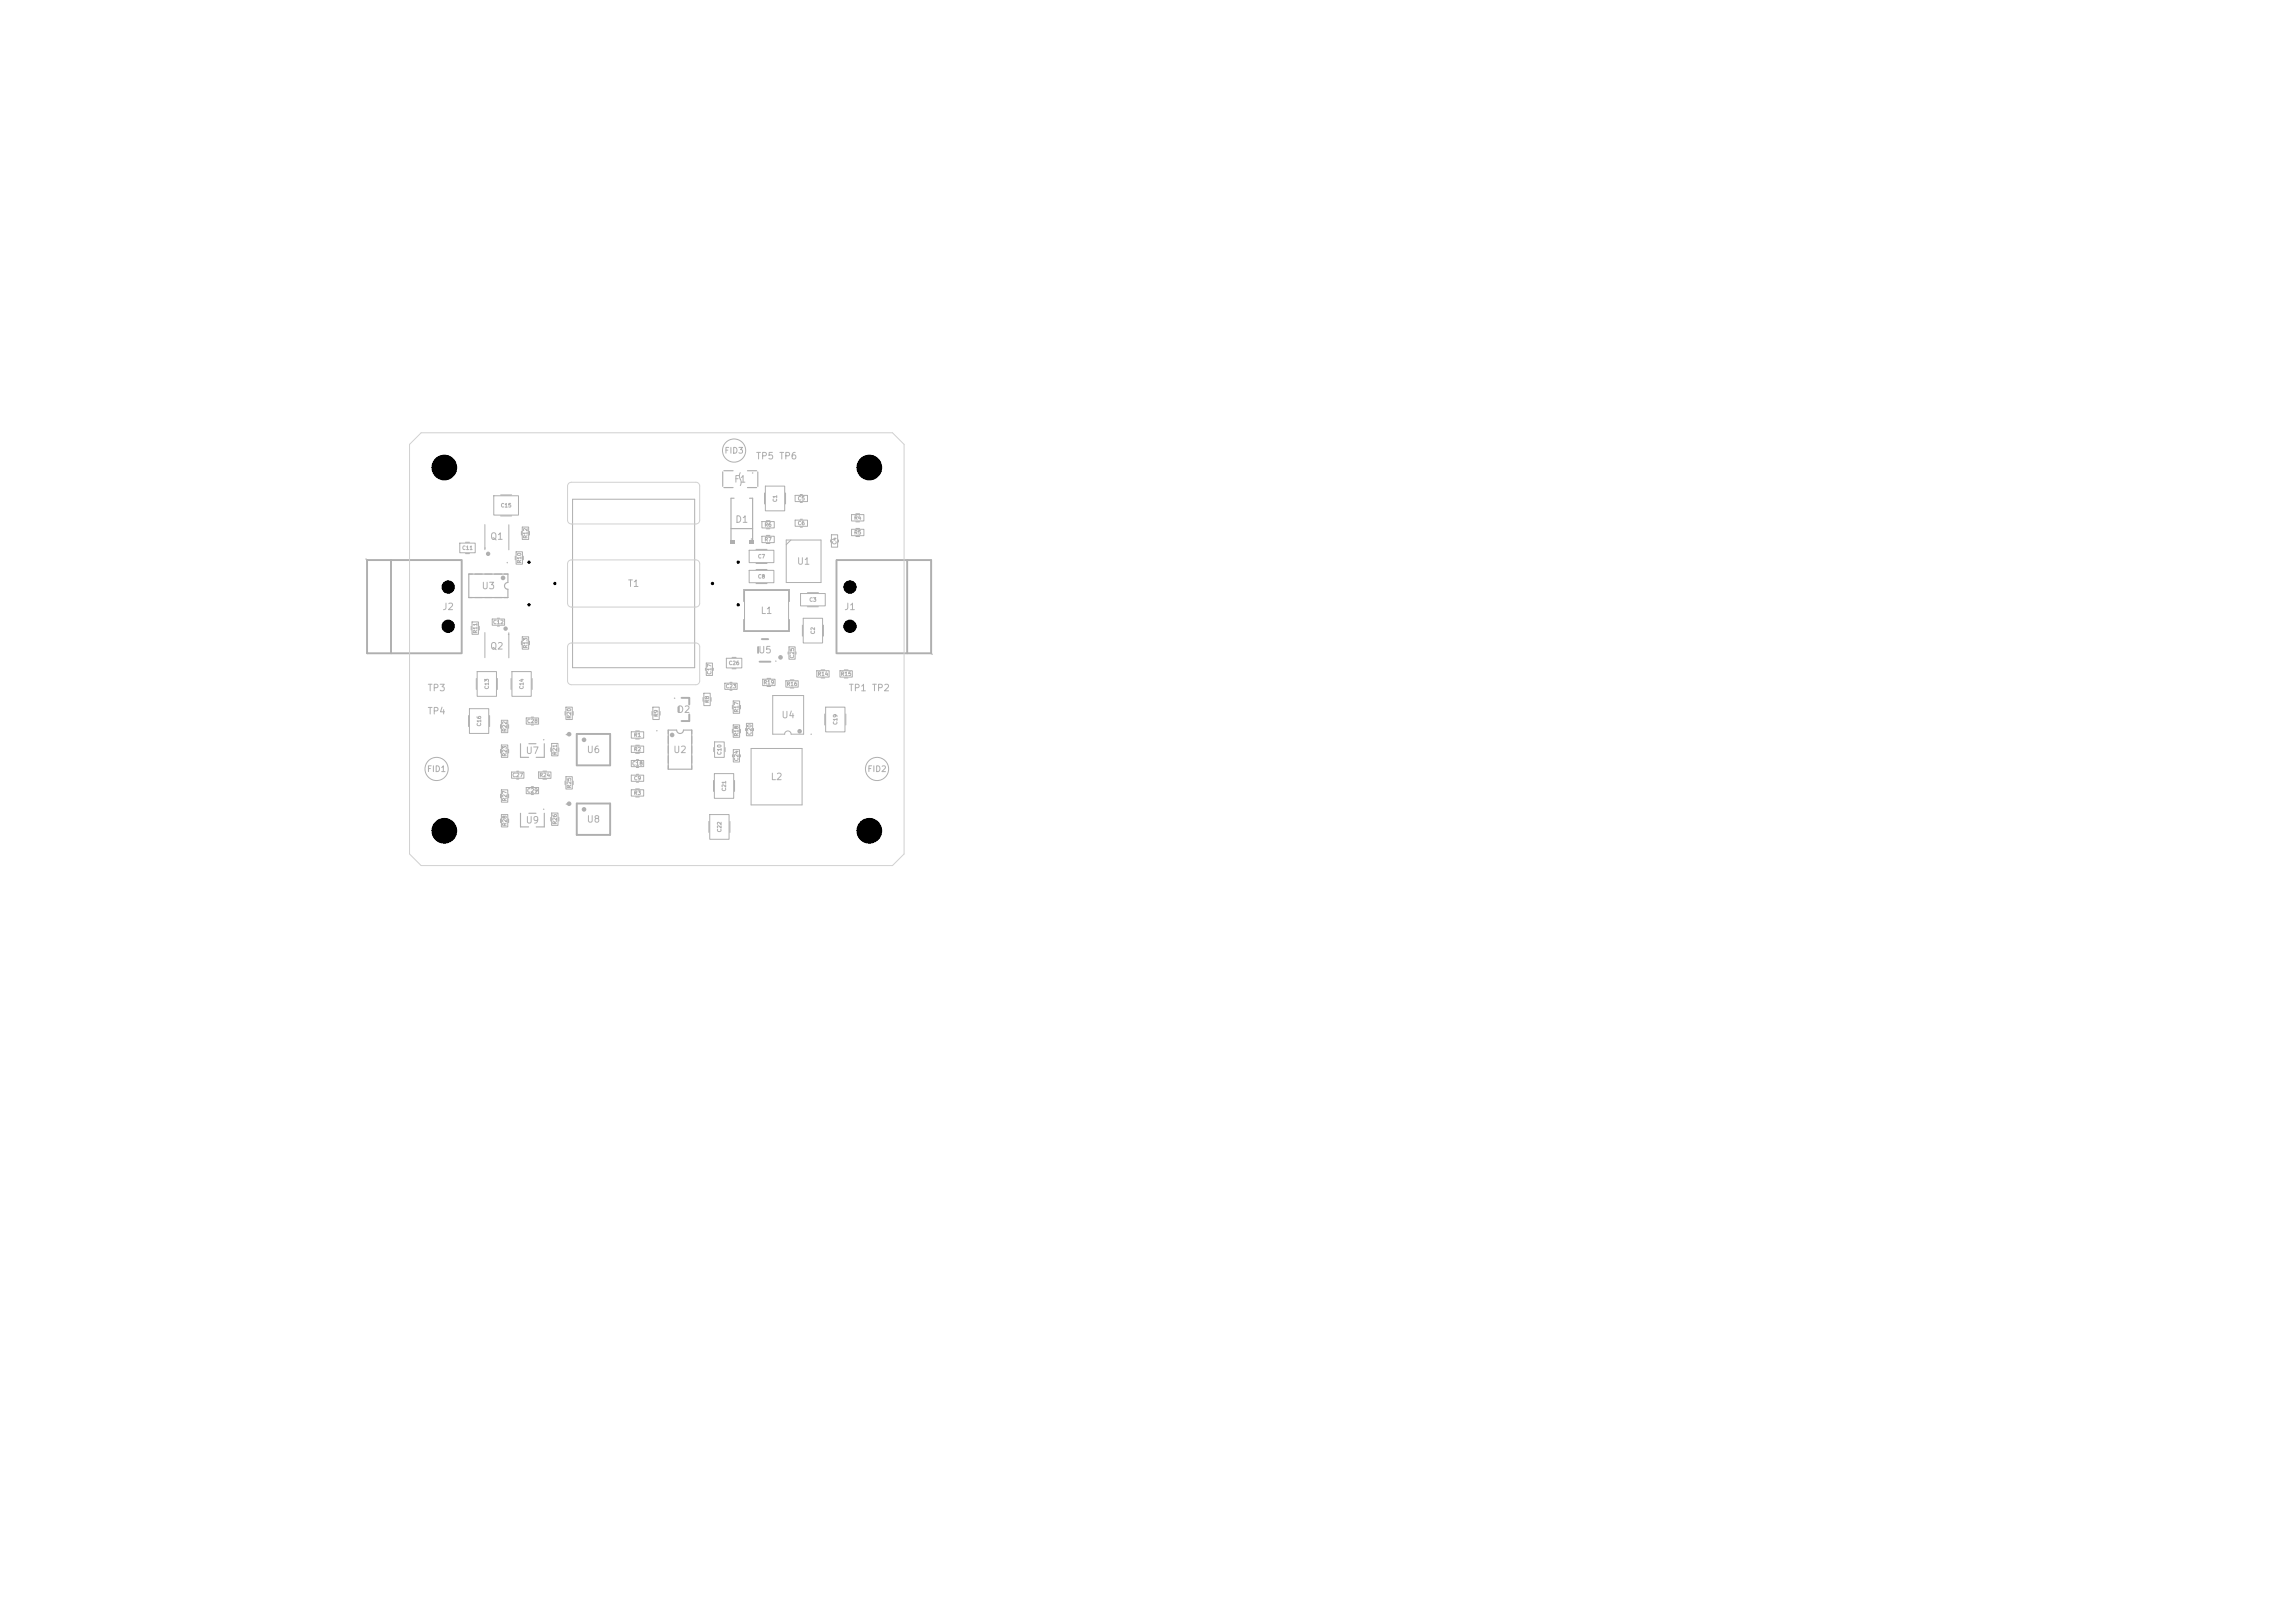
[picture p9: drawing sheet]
<svg xmlns="http://www.w3.org/2000/svg" width="297mm" height="210mm" viewBox="0 0 297 210" stroke-linecap="round" stroke-linejoin="round" font-family="sans-serif">
<defs><g id="words">
<g font-size=".9" fill="#afafaf">
<text x="97.8" y="59.6">TP5 TP6</text>
<text x="94.9" y="62.6">F1</text>
<text x="63.4" y="70">Q1</text>
<text x="95.1" y="67.8">D1</text>
<text x="62.3" y="76.4">U3</text>
<text x="81.2" y="76.1">T1</text>
<text x="103.1" y="73.3">U1</text>
<text x="57.2" y="79.1">J2</text>
<text x="98.4" y="79.6">L1</text>
<text x="109.2" y="79.1">J1</text>
<text x="55.3" y="89.6">TP3</text>
<text x="63.4" y="84.2">Q2</text>
<text x="98.1" y="84.7">U5</text>
<text x="109.8" y="89.6">TP1 TP2</text>
<text x="55.3" y="92.6">TP4</text>
<text x="87.6" y="92.4">D2</text>
<text x="101.1" y="93.1">U4</text>
<text x="68" y="97.8">U7</text>
<text x="75.9" y="97.6">U6</text>
<text x="87.1" y="97.6">U2</text>
<text x="99.7" y="101.1">L2</text>
<text x="68" y="106.8">U9</text>
<text x="75.9" y="106.6">U8</text>
</g>
<g font-size=".8" fill="#afafaf">
<text x="93.7" y="58.9">FID3</text>
<text x="55.2" y="100.1">FID1</text>
<text x="112.2" y="100.1">FID2</text>
</g>
<g font-size=".5" fill="#afafaf">
<text x="64.8" y="65.8">C15</text>
<text x="100.7" y="65" transform="rotate(-90 100.7 65)">C1</text>
<text x="103.2" y="64.9">C5</text>
<text x="59.8" y="71.3">C11</text>
<text x="68.4" y="69.7" transform="rotate(-90 68.4 69.7)">R12</text>
<text x="98.9" y="70.2">R7</text>
<text x="98.9" y="68.3">R6</text>
<text x="103.2" y="68.1">C6</text>
<text x="108.4" y="70.5" transform="rotate(-90 108.4 70.5)">C4</text>
<text x="110.5" y="69.3">R5</text>
<text x="110.5" y="67.4">R4</text>
<text x="67.6" y="72.9" transform="rotate(-90 67.6 72.9)">R10</text>
<text x="98" y="75">C8</text>
<text x="98" y="72.4">C7</text>
<text x="104.7" y="78">C3</text>
<text x="61.9" y="82" transform="rotate(-90 61.9 82)">R11</text>
<text x="63.8" y="80.9">C12</text>
<text x="68.4" y="83.9" transform="rotate(-90 68.4 83.9)">R13</text>
<text x="105.6" y="82.1" transform="rotate(-90 105.6 82.1)">C2</text>
<text x="63.4" y="89.2" transform="rotate(-90 63.4 89.2)">C13</text>
<text x="67.9" y="89.2" transform="rotate(-90 67.9 89.2)">C14</text>
<text x="92.2" y="87.3" transform="rotate(-90 92.2 87.3)">C17</text>
<text x="93.9" y="89.2">C23</text>
<text x="94.3" y="86.2">C26</text>
<text x="98.8" y="88.7">R19</text>
<text x="101.8" y="88.9">R16</text>
<text x="102.9" y="85.2" transform="rotate(-90 102.9 85.2)">C25</text>
<text x="105.8" y="87.6">R14</text>
<text x="108.8" y="87.6">R15</text>
<text x="62.4" y="94" transform="rotate(-90 62.4 94)">C16</text>
<text x="65.7" y="94.7" transform="rotate(-90 65.7 94.7)">R22</text>
<text x="68.2" y="93.7">C28</text>
<text x="74" y="93" transform="rotate(-90 74 93)">R20</text>
<text x="82" y="95.5">R1</text>
<text x="85.3" y="92.8" transform="rotate(-90 85.3 92.8)">R9</text>
<text x="91.9" y="91" transform="rotate(-90 91.9 91)">R8</text>
<text x="95.7" y="95.3" transform="rotate(-90 95.7 95.3)">R18</text>
<text x="95.7" y="92.2" transform="rotate(-90 95.7 92.2)">R17</text>
<text x="97.4" y="95.1" transform="rotate(-90 97.4 95.1)">C20</text>
<text x="108.5" y="93.8" transform="rotate(-90 108.5 93.8)">C19</text>
<text x="65.7" y="97.9" transform="rotate(-90 65.7 97.9)">R23</text>
<text x="66.3" y="100.7">C27</text>
<text x="69.8" y="100.7">R24</text>
<text x="72.2" y="97.7" transform="rotate(-90 72.2 97.7)">R21</text>
<text x="81.8" y="99.2">C18</text>
<text x="82" y="101.1">C9</text>
<text x="82" y="97.3">R2</text>
<text x="93.5" y="97.7" transform="rotate(-90 93.5 97.7)">C10</text>
<text x="95.7" y="98.5" transform="rotate(-90 95.7 98.5)">C24</text>
<text x="65.7" y="106.9" transform="rotate(-90 65.7 106.9)">R28</text>
<text x="65.7" y="103.7" transform="rotate(-90 65.7 103.7)">R27</text>
<text x="68.2" y="102.7">C29</text>
<text x="72.2" y="106.7" transform="rotate(-90 72.2 106.7)">R26</text>
<text x="74" y="102" transform="rotate(-90 74 102)">R25</text>
<text x="82" y="103">R3</text>
<text x="93.5" y="107.7" transform="rotate(-90 93.5 107.7)">C22</text>
<text x="94.1" y="102.4" transform="rotate(-90 94.1 102.4)">C21</text>
</g>
</g></defs>
<g fill="none" stroke="#afafaf" stroke-width=".13">
<path d="M59.5 70.3h2v1.2h-2zM60.2 70.2h.6M60.2 71.6h.6M67.5 68.8v.4M67.6 68.2h.8v1.6h-.8zM68.5 68.8v.4M97 73.8h3.1v1.6h-3.1zM97.8 73.7h1.5M97.8 75.5h1.5M69.7 99.9h1.6v.8h-1.6zM70.3 99.8h.4M81.7 98.4h1.6v.8h-1.6z"/>
<path d="M82.4 98.3h.2M82.4 99.3h.2M91 90.3v.4M91.1 89.7h.8v1.6h-.8zM92 90.3v.4M93.8 88.4h1.6v.8h-1.6zM94.5 88.3h.2M94.5 89.3h.2M94.8 97.7v.2M94.9 97h.8v1.6h-.8zM95.8 97.7v.2M70.3 100.8h.4"/>
<path d="M81.7 102.2h1.6v.8h-1.6zM81.7 100.3h1.6v.8h-1.6zM82.3 102.1h.4M82.3 103.1h.4M82.4 100.2h.2M82.4 101.2h.2"/>
<circle cx="47.4" cy="72.3" r=".03"/>
<circle cx="97.2" cy="69.7" r=".03"/>
<circle cx="56.5" cy="99.5" r="1.5"/>
</g>
<path d="M50.6 72.5v12M59.7 72.5h-12.2v12h12.2M59.7 72.5v12" fill="none" stroke="#afafaf" stroke-width=".25"/>
<path d="M94.6 68.4h2.8M95 64.5h-.4v5.4M97 64.5h.4v5.4" fill="none" stroke="#afafaf" stroke-width=".15"/>
<g fill="#afafaf">
<path d="M94.5 69.9h.6v.4h-.6z"/>
<path d="M96.9 69.9h.6v.4h-.6z"/>
</g>
<g fill="none" stroke="#afafaf" stroke-width=".25">
<path d="M108.2 72.5v12M108.3 72.5h12.2v12h-12.2M117.4 72.5v12M74.6 95h4.4v4h-4.4zM87.8 91.5v.6M88.2 90.3h1v.9M89.2 92.4v.9h-1M98.1 83.7v.8M98.3 85.6h1.4M98.6 82.7h.8M74.6 104h4.4v4h-4.4z"/>
<circle cx="63.2" cy="71.7" r=".16"/>
<circle cx="65.4" cy="81.3" r=".16"/>
<circle cx="103.5" cy="94.6" r=".17"/>
</g>
<g fill="none" stroke="#afafaf" stroke-width=".13">
<path d="M62.7 67.9v3.2M63.9 64.1h3.2v2.6h-3.2zM64.4 80h.2M64.8 64h1.4M64.8 66.8h1.4M65.8 67.9v3.3M66.7 72v.4M66.8 71.4h.8v1.6h-.8zM67.7 72v.4M74.1 64.6h15.8v21.8h-15.8zM95.8 61.2l-.1 .5 .2 .7-.1 .4M96.2 77.8v-1.5h6v1.5"/>
<path d="M96.4 76.4h5.7v5.2h-5.7zM97 71.2h3.1v1.6h-3.1zM97.8 71.1h1.5M97.8 72.9h1.5M98.6 69.4h1.6v.8h-1.6zM98.6 67.5h1.6v.8h-1.6zM98.9 63.8v1.4M99.1 62.9h2.4v3.2h-2.4zM99.2 69.3h.4M99.2 70.3h.4M99.2 67.4h.4M99.2 68.4h.4"/>
<path d="M101.7 63.8v1.4M101.7 69.9h4.5v5.5h-4.5zM102.4 69.9l-.7 .6M102.9 64.1h1.6v.8h-1.6zM102.9 67.3h1.6v.8h-1.6zM103.6 64h.2M103.6 65h.2M103.6 67.2h.2M103.6 68.2h.2M103.6 76.8h3.2v1.6h-3.2zM104.5 76.7h1.4M104.5 78.5h1.4"/>
<path d="M107.5 69.9v.2M107.6 69.2h.8v1.6h-.8zM108.5 69.9v.2M110.2 68.5h1.6v.8h-1.6zM110.2 66.6h1.6v.8h-1.6zM110.8 68.4h.4M110.8 69.4h.4M110.8 66.5h.4M110.8 67.5h.4M60.6 92.6v1.4M60.7 91.7h2.6v3.2h-2.6zM61 81v.5"/>
<path d="M61.1 80.5h.8v1.6h-.8zM61.6 87.8v1.4M61.7 86.9h2.6v3.2h-2.6zM62 81v.5M62.7 81.9v3.2M63.4 92.6v1.4M63.7 80.1h1.6v.8h-1.6zM64.4 81h.2M64.4 87.8v1.4M64.8 93.8v.4M64.8 97v.4M64.9 96.4h.8v1.6h-.8z"/>
<path d="M64.9 93.2h.8v1.6h-.8zM65.8 93.8v.4M65.8 97v.4M65.8 81.9v3.2M66.1 87.8v1.4M66.2 99.9h1.6v.8h-1.6zM66.3 86.9h2.4v3.2h-2.4zM66.9 99.8h.2M67.5 83v.4M67.6 82.4h.8v1.6h-.8zM68.1 92.9h1.6v.8h-1.6zM68.5 83v.4"/>
<path d="M68.8 92.8h.2M68.8 93.8h.2M68.9 87.8v1.4M71.3 96.8v.4M71.4 96.2h.8v1.6h-.8zM72.3 96.8v.4M73.1 92.1v.4M73.2 91.5h.9v1.6h-.9zM74.2 92.1v.4M81.7 94.7h1.6v.8h-1.6zM81.7 96.5h1.6v.9h-1.6zM82.3 94.6h.4"/>
<path d="M82.3 95.6h.4M82.3 96.4h.4M82.3 97.5h.4M84.4 92.1v.4M84.5 91.5h.8v1.6h-.8zM85.4 92.1v.4M91.3 86.5v.2M91.4 85.8h.8v1.6h-.8zM92.3 86.5v.2M92.4 96.7v.6M92.5 96h1.2v2h-1.2zM93.8 96.7v.6"/>
<path d="M94 85.2h2v1.2h-2zM94.7 85.1h.6M94.7 86.5h.6M94.8 91.3v.4M94.8 94.4v.4M94.9 90.7h.8v1.6h-.8zM94.9 93.8h.8v1.6h-.8zM95.8 91.3v.4M95.8 94.4v.4M96.2 80.2v1.5h6v-1.5M96.5 94.3v.2M96.6 93.6h.8v1.6h-.8z"/>
<path d="M97.2 96.9h6.6v7.3h-6.6zM97.5 94.3v.2M98.7 87.9h1.6v.8h-1.6zM99.3 87.8h.4M99.3 88.8h.4M101.6 95h-1.6v-5h4v5h-1.6a.42 .42 0 0 0-.4-.4 .42 .42 0 0 0-.5 .4M101.7 88.1h1.6v.8h-1.6zM102 84.4v.2M102.1 83.7h.8v1.6h-.8zM102.3 88h.4M102.3 89h.4M103 84.4v.2"/>
<path d="M103.8 80.9v1.4M104 80h2.4v3.2h-2.4zM105.7 86.8h1.6v.8h-1.6zM106.3 86.7h.4M106.3 87.7h.4M106.6 80.9v1.4M106.7 92.4v1.4M106.8 91.5h2.6v3.2h-2.6zM108.7 86.8h1.6v.8h-1.6zM109.3 86.7h.4M109.3 87.7h.4M109.5 92.4v1.4"/>
<path d="M64.8 102.8v.4M64.8 106v.4M64.9 105.4h.8v1.6h-.8zM64.9 102.2h.8v1.6h-.8zM65.8 102.8v.4M65.8 106v.4M66.9 100.8h.2M68.1 101.9h1.6v.8h-1.6zM68.8 101.8h.2M68.8 102.8h.2M71.3 105.8v.4M71.4 105.2h.8v1.6h-.8z"/>
<path d="M72.3 105.8v.4M73.1 101.1v.4M73.2 100.5h.9v1.6h-.9zM74.2 101.1v.4M91.7 106.3v1.4M91.8 105.4h2.6v3.2h-2.6zM92.3 101v1.4M92.4 100.1h2.6v3.2h-2.6zM94.5 106.3v1.4M95.1 101v1.4"/>
<circle cx="95" cy="58.3" r="1.5"/>
<circle cx="62.8" cy="70.9" r=".03"/>
<circle cx="65.6" cy="72.8" r=".03"/>
<circle cx="97.4" cy="61.2" r=".03"/>
<circle cx="65.8" cy="82.1" r=".03"/>
<circle cx="70.4" cy="95.7" r=".03"/>
<circle cx="73.3" cy="95" r=".03"/>
<circle cx="85" cy="94.5" r=".03"/>
<circle cx="87.3" cy="90.4" r=".03"/>
<circle cx="100.4" cy="85.6" r=".03"/>
<circle cx="105" cy="95" r=".03"/>
<circle cx="113.5" cy="99.5" r="1.5"/>
<circle cx="120.6" cy="84.7" r=".03"/>
<circle cx="70.4" cy="104.7" r=".03"/>
<circle cx="73.3" cy="104.1" r=".03"/>
</g>
<g fill="none" stroke="#afafaf" stroke-width=".3">
<circle cx="65.1" cy="74.8" r=".15"/>
<circle cx="73.6" cy="95" r=".15"/>
<circle cx="75.6" cy="95.7" r=".15"/>
<circle cx="87" cy="95.1" r=".15"/>
<circle cx="101" cy="85.1" r=".15"/>
<circle cx="73.6" cy="104" r=".15"/>
<circle cx="75.6" cy="104.7" r=".15"/>
</g>
<g fill="none" stroke="#afafaf" stroke-width=".15">
<path d="M65.7 75.4v-1.1h-5v3h5v-1a.44 .44 0 0 1-.4-.5 .44 .44 0 0 1 .4-.4M93.5 61.1v1.8M93.7 60.9h1.2M93.7 63.1h1.2M96.7 60.9h1.2M96.7 63.1h1.2M98.1 61.1v1.8M67.4 96.2v1.8h1M68.4 96.2h1M70.4 96.2v1.8h-1M87.6 94.5a.44 .44 0 0 0 .4 .4 .44 .44 0 0 0 .4-.4h1.1v5h-3v-5h1.1M67.4 105.2v1.8h1"/>
<path d="M68.4 105.2h1M70.4 105.2v1.8h-1"/>
</g>
<path d="M54.5 56h61l1.5 1.5v53l-1.5 1.5h-61l-1.5-1.5v-53zM73.6 62.5l.4-.1h16.1a.5 .5 0 0 1 .4 .5v4.4a.5 .5 0 0 1-.4 .5h-16.1a.5 .5 0 0 1-.6-.5v-4.4zM73.6 72.6l.4-.2h16.1a.5 .5 0 0 1 .4 .6v5a.5 .5 0 0 1-.4 .6h-16.1a.5 .5 0 0 1-.6-.5v-5.1zM73.6 83.3l.4-.1h16.1a.5 .5 0 0 1 .4 .5v4.4a.5 .5 0 0 1-.4 .5h-16.1a.5 .5 0 0 1-.6-.5v-4.4z" fill="none" stroke="#d0d2cd" stroke-width=".13"/>
<g fill="#000" stroke="#000" stroke-width=".13">
<circle cx="57.5" cy="60.5" r="1.6"/>
<circle cx="58" cy="76" r=".8"/>
<circle cx="68.5" cy="78.3" r=".15"/>
<circle cx="68.5" cy="72.7" r=".15"/>
<circle cx="71.8" cy="75.5" r=".15"/>
<circle cx="92.2" cy="75.5" r=".15"/>
<circle cx="95.5" cy="78.3" r=".15"/>
<circle cx="95.5" cy="72.7" r=".15"/>
<circle cx="110" cy="76" r=".8"/>
<circle cx="112.5" cy="60.5" r="1.6"/>
<circle cx="58" cy="81" r=".8"/>
<circle cx="110" cy="81" r=".8"/>
<circle cx="57.5" cy="107.5" r="1.6"/>
<circle cx="112.5" cy="107.5" r="1.6"/>
</g>
<use href="#words"/>
</svg>
